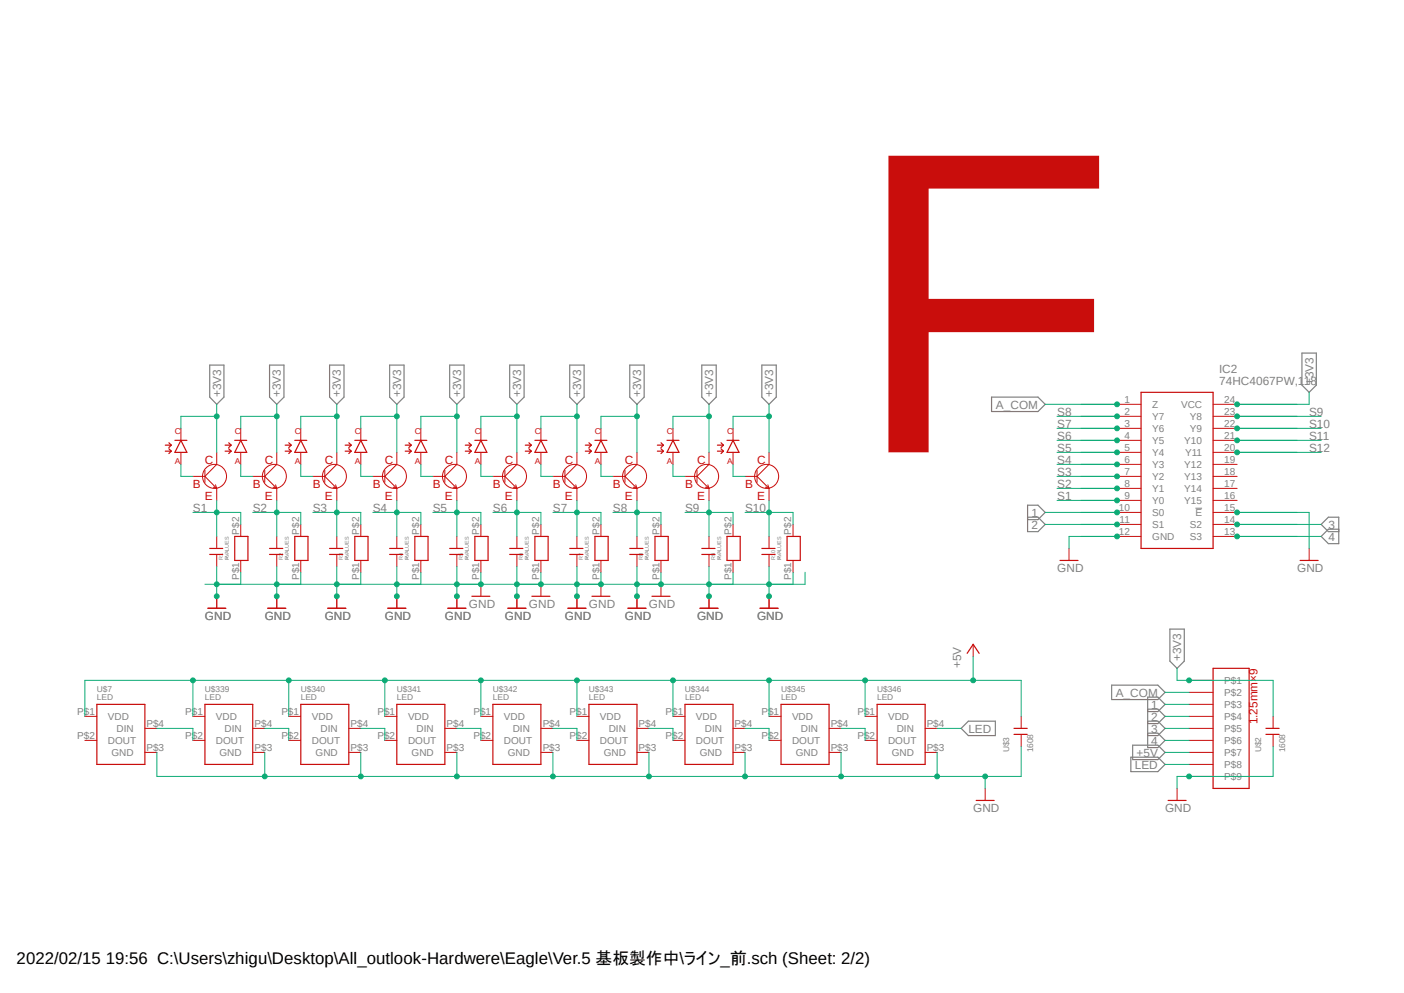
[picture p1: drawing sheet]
<svg xmlns="http://www.w3.org/2000/svg" width="297mm" height="210mm" viewBox="0 0 297 210" stroke-linecap="round" stroke-linejoin="round" font-family="sans-serif">
<defs><g id="words">
<text font-size="3.6" x="3.5" y="203.9">2022/02/15 19:56 C:\Users\zhigu\Desktop\All_outlook-Hardwere\Eagle\Ver.5 基板製作中\ライン_前.sch (Sheet: 2/2)</text>
<g font-size="2.5" fill="#808080">
<text x="46.8" y="84" transform="rotate(-90 46.8 84)">+3V3</text>
<text x="59.4" y="84" transform="rotate(-90 59.4 84)">+3V3</text>
<text x="72.1" y="84" transform="rotate(-90 72.1 84)">+3V3</text>
<text x="84.8" y="84" transform="rotate(-90 84.8 84)">+3V3</text>
<text x="97.5" y="84" transform="rotate(-90 97.5 84)">+3V3</text>
<text x="110.2" y="84" transform="rotate(-90 110.2 84)">+3V3</text>
<text x="122.9" y="84" transform="rotate(-90 122.9 84)">+3V3</text>
<text x="135.6" y="84" transform="rotate(-90 135.6 84)">+3V3</text>
<text x="150.9" y="84" transform="rotate(-90 150.9 84)">+3V3</text>
<text x="163.6" y="84" transform="rotate(-90 163.6 84)">+3V3</text>
<text x="257.9" y="81.3">74HC4067PW,118</text>
<text x="257.9" y="78.8">IC2</text>
<text x="277.8" y="81.5" transform="rotate(-90 277.8 81.5)">+3V3</text>
<text x="210.7" y="86.4">A_COM</text>
<text x="223.7" y="88.1">S8</text>
<text x="276.9" y="88.1">S9</text>
<text x="223.7" y="95.7">S5</text>
<text x="223.7" y="93.1">S6</text>
<text x="223.7" y="90.6">S7</text>
<text x="276.9" y="90.6">S10</text>
<text x="276.9" y="93.1">S11</text>
<text x="276.9" y="95.7">S12</text>
<text x="223.7" y="100.8">S3</text>
<text x="223.7" y="98.2">S4</text>
<text x="223.7" y="105.8">S1</text>
<text x="223.7" y="103.3">S2</text>
<text x="40.8" y="108.4">S1</text>
<text x="53.5" y="108.4">S2</text>
<text x="66.2" y="108.4">S3</text>
<text x="78.9" y="108.4">S4</text>
<text x="91.6" y="108.4">S5</text>
<text x="104.3" y="108.4">S6</text>
<text x="117" y="108.4">S7</text>
<text x="129.7" y="108.4">S8</text>
<text x="144.9" y="108.4">S9</text>
<text x="157.6" y="108.4">S10</text>
<text x="218.2" y="109.3">1</text>
<text x="218.2" y="111.8">2</text>
<text x="281" y="111.8">3</text>
<text x="281" y="114.3">4</text>
<text x="223.7" y="121.1">GND</text>
<text x="274.4" y="121.1">GND</text>
<text x="43.4" y="131.2">GND</text>
<text x="56" y="131.2">GND</text>
<text x="68.7" y="131.2">GND</text>
<text x="81.4" y="131.2">GND</text>
<text x="94.1" y="131.2">GND</text>
<text x="99.2" y="128.7">GND</text>
<text x="106.8" y="131.2">GND</text>
<text x="111.9" y="128.7">GND</text>
<text x="119.5" y="131.2">GND</text>
<text x="124.6" y="128.7">GND</text>
<text x="132.2" y="131.2">GND</text>
<text x="137.3" y="128.7">GND</text>
<text x="147.4" y="131.2">GND</text>
<text x="160.1" y="131.2">GND</text>
<text x="203.3" y="141.4" transform="rotate(-90 203.3 141.4)">+5V</text>
<text x="249.9" y="139.8" transform="rotate(-90 249.9 139.8)">+3V3</text>
<text x="236.1" y="147.3">A_COM</text>
<text x="243.5" y="149.9">1</text>
<text x="204.9" y="154.9">LED</text>
<text x="243.5" y="152.4">2</text>
<text x="243.5" y="154.9">3</text>
<text x="240.5" y="160">+5V</text>
<text x="243.5" y="157.5">4</text>
<text x="240.1" y="162.6">LED</text>
<text x="205.9" y="171.8">GND</text>
<text x="246.5" y="171.8">GND</text>
</g>
<g font-size="2.5" fill="#c90d0c">
<text x="43.4" y="98.2">C</text>
<text x="56" y="98.2">C</text>
<text x="68.7" y="98.2">C</text>
<text x="81.4" y="98.2">C</text>
<text x="94.1" y="98.2">C</text>
<text x="106.8" y="98.2">C</text>
<text x="119.5" y="98.2">C</text>
<text x="132.2" y="98.2">C</text>
<text x="147.4" y="98.2">C</text>
<text x="160.1" y="98.2">C</text>
<text x="40.8" y="103.3">B</text>
<text x="43.4" y="105.8">E</text>
<text x="53.5" y="103.3">B</text>
<text x="56" y="105.8">E</text>
<text x="66.2" y="103.3">B</text>
<text x="68.7" y="105.8">E</text>
<text x="78.9" y="103.3">B</text>
<text x="81.4" y="105.8">E</text>
<text x="91.6" y="103.3">B</text>
<text x="94.1" y="105.8">E</text>
<text x="104.3" y="103.3">B</text>
<text x="106.8" y="105.8">E</text>
<text x="117" y="103.3">B</text>
<text x="119.5" y="105.8">E</text>
<text x="129.7" y="103.3">B</text>
<text x="132.2" y="105.8">E</text>
<text x="144.9" y="103.3">B</text>
<text x="147.4" y="105.8">E</text>
<text x="157.6" y="103.3">B</text>
<text x="160.1" y="105.8">E</text>
<text x="266" y="153.2" transform="rotate(-90 266 153.2)">1.25mm×9</text>
</g>
<g font-size="2.1" fill="#808080">
<text x="237.9" y="85.1">1</text>
<text x="237.9" y="87.7">2</text>
<text x="243.8" y="86.3">Z</text>
<text x="243.8" y="88.8">Y7</text>
<text x="249.9" y="86.3">VCC</text>
<text x="251.7" y="88.8">Y8</text>
<text x="259" y="85.1">24</text>
<text x="259" y="87.7">23</text>
<text x="237.9" y="90.2">3</text>
<text x="237.9" y="92.8">4</text>
<text x="237.9" y="95.3">5</text>
<text x="243.8" y="91.4">Y6</text>
<text x="243.8" y="93.9">Y5</text>
<text x="250.5" y="93.9">Y10</text>
<text x="251.7" y="91.4">Y9</text>
<text x="259" y="90.2">22</text>
<text x="259" y="92.8">21</text>
<text x="259" y="95.3">20</text>
<text x="237.9" y="97.8">6</text>
<text x="237.9" y="100.4">7</text>
<text x="243.8" y="96.4">Y4</text>
<text x="243.8" y="99">Y3</text>
<text x="243.8" y="101.5">Y2</text>
<text x="250.5" y="99">Y12</text>
<text x="250.5" y="101.5">Y13</text>
<text x="250.7" y="96.4">Y11</text>
<text x="259" y="97.8">19</text>
<text x="259" y="100.4">18</text>
<text x="236.7" y="108">10</text>
<text x="237.9" y="102.9">8</text>
<text x="237.9" y="105.5">9</text>
<text x="243.8" y="104.1">Y1</text>
<text x="243.8" y="106.6">Y0</text>
<text x="250.5" y="104.1">Y14</text>
<text x="250.5" y="106.6">Y15</text>
<text x="259" y="102.9">17</text>
<text x="259" y="105.5">16</text>
<text x="259" y="108">15</text>
<text x="50.6" y="113.1" transform="rotate(-90 50.6 113.1)">P$2</text>
<text x="63.3" y="113.1" transform="rotate(-90 63.3 113.1)">P$2</text>
<text x="76" y="113.1" transform="rotate(-90 76 113.1)">P$2</text>
<text x="88.7" y="113.1" transform="rotate(-90 88.7 113.1)">P$2</text>
<text x="101.4" y="113.1" transform="rotate(-90 101.4 113.1)">P$2</text>
<text x="114.1" y="113.1" transform="rotate(-90 114.1 113.1)">P$2</text>
<text x="126.8" y="113.1" transform="rotate(-90 126.8 113.1)">P$2</text>
<text x="139.5" y="113.1" transform="rotate(-90 139.5 113.1)">P$2</text>
<text x="154.7" y="113.1" transform="rotate(-90 154.7 113.1)">P$2</text>
<text x="167.4" y="113.1" transform="rotate(-90 167.4 113.1)">P$2</text>
<text x="236.7" y="113.1">12</text>
<text x="236.9" y="110.5">11</text>
<text x="243.8" y="109.1">S0</text>
<text x="243.8" y="111.7">S1</text>
<text x="251.7" y="111.7">S2</text>
<text x="252.9" y="109.1">E</text>
<text x="259" y="110.5">14</text>
<text x="259" y="113.1">13</text>
<text x="243.8" y="114.2">GND</text>
<text x="251.7" y="114.2">S3</text>
<text x="50.6" y="122.6" transform="rotate(-90 50.6 122.6)">P$1</text>
<text x="63.3" y="122.6" transform="rotate(-90 63.3 122.6)">P$1</text>
<text x="76" y="122.6" transform="rotate(-90 76 122.6)">P$1</text>
<text x="88.7" y="122.6" transform="rotate(-90 88.7 122.6)">P$1</text>
<text x="101.4" y="122.6" transform="rotate(-90 101.4 122.6)">P$1</text>
<text x="114.1" y="122.6" transform="rotate(-90 114.1 122.6)">P$1</text>
<text x="126.8" y="122.6" transform="rotate(-90 126.8 122.6)">P$1</text>
<text x="139.5" y="122.6" transform="rotate(-90 139.5 122.6)">P$1</text>
<text x="154.7" y="122.6" transform="rotate(-90 154.7 122.6)">P$1</text>
<text x="167.4" y="122.6" transform="rotate(-90 167.4 122.6)">P$1</text>
<text x="259" y="144.7">P$1</text>
<text x="259" y="147.2">P$2</text>
<text x="259" y="149.7">P$3</text>
<text x="16.3" y="151.2">P$1</text>
<text x="22.8" y="152.3">VDD</text>
<text x="24.6" y="154.8">DIN</text>
<text x="31" y="153.7">P$4</text>
<text x="39.2" y="151.2">P$1</text>
<text x="45.7" y="152.3">VDD</text>
<text x="47.5" y="154.8">DIN</text>
<text x="53.8" y="153.7">P$4</text>
<text x="59.5" y="151.2">P$1</text>
<text x="66" y="152.3">VDD</text>
<text x="67.8" y="154.8">DIN</text>
<text x="74.2" y="153.7">P$4</text>
<text x="79.8" y="151.2">P$1</text>
<text x="86.3" y="152.3">VDD</text>
<text x="88.1" y="154.8">DIN</text>
<text x="94.5" y="153.7">P$4</text>
<text x="100.2" y="151.2">P$1</text>
<text x="106.6" y="152.3">VDD</text>
<text x="108.5" y="154.8">DIN</text>
<text x="114.8" y="153.7">P$4</text>
<text x="120.5" y="151.2">P$1</text>
<text x="126.9" y="152.3">VDD</text>
<text x="128.8" y="154.8">DIN</text>
<text x="135.1" y="153.7">P$4</text>
<text x="140.8" y="151.2">P$1</text>
<text x="147.2" y="152.3">VDD</text>
<text x="149.1" y="154.8">DIN</text>
<text x="155.4" y="153.7">P$4</text>
<text x="161.1" y="151.2">P$1</text>
<text x="167.6" y="152.3">VDD</text>
<text x="169.4" y="154.8">DIN</text>
<text x="175.7" y="153.7">P$4</text>
<text x="181.4" y="151.2">P$1</text>
<text x="187.9" y="152.3">VDD</text>
<text x="189.7" y="154.8">DIN</text>
<text x="196" y="153.7">P$4</text>
<text x="259" y="152.3">P$4</text>
<text x="259" y="154.8">P$5</text>
<text x="16.3" y="156.3">P$2</text>
<text x="22.8" y="157.4">DOUT</text>
<text x="23.6" y="159.9">GND</text>
<text x="31" y="158.8">P$3</text>
<text x="39.2" y="156.3">P$2</text>
<text x="45.7" y="157.4">DOUT</text>
<text x="46.4" y="159.9">GND</text>
<text x="53.8" y="158.8">P$3</text>
<text x="59.5" y="156.3">P$2</text>
<text x="66" y="157.4">DOUT</text>
<text x="66.8" y="159.9">GND</text>
<text x="74.2" y="158.8">P$3</text>
<text x="79.8" y="156.3">P$2</text>
<text x="86.3" y="157.4">DOUT</text>
<text x="87.1" y="159.9">GND</text>
<text x="94.5" y="158.8">P$3</text>
<text x="100.2" y="156.3">P$2</text>
<text x="106.6" y="157.4">DOUT</text>
<text x="107.4" y="159.9">GND</text>
<text x="114.8" y="158.8">P$3</text>
<text x="120.5" y="156.3">P$2</text>
<text x="126.9" y="157.4">DOUT</text>
<text x="127.7" y="159.9">GND</text>
<text x="135.1" y="158.8">P$3</text>
<text x="140.8" y="156.3">P$2</text>
<text x="147.2" y="157.4">DOUT</text>
<text x="148" y="159.9">GND</text>
<text x="155.4" y="158.8">P$3</text>
<text x="161.1" y="156.3">P$2</text>
<text x="167.6" y="157.4">DOUT</text>
<text x="168.4" y="159.9">GND</text>
<text x="175.7" y="158.8">P$3</text>
<text x="181.4" y="156.3">P$2</text>
<text x="187.9" y="157.4">DOUT</text>
<text x="188.6" y="159.9">GND</text>
<text x="196" y="158.8">P$3</text>
<text x="259" y="157.4">P$6</text>
<text x="259" y="159.9">P$7</text>
<text x="259" y="162.4">P$8</text>
<text x="259" y="165">P$9</text>
</g>
<g font-size="1.8" fill="#c90d0c">
<text x="37" y="91.9">C</text>
<text x="49.7" y="91.9">C</text>
<text x="62.4" y="91.9">C</text>
<text x="75.1" y="91.9">C</text>
<text x="87.8" y="91.9">C</text>
<text x="100.5" y="91.9">C</text>
<text x="113.2" y="91.9">C</text>
<text x="125.9" y="91.9">C</text>
<text x="141.1" y="91.9">C</text>
<text x="153.8" y="91.9">C</text>
<text x="37" y="98.2">A</text>
<text x="49.7" y="98.2">A</text>
<text x="62.4" y="98.2">A</text>
<text x="75.1" y="98.2">A</text>
<text x="87.8" y="98.2">A</text>
<text x="100.5" y="98.2">A</text>
<text x="113.2" y="98.2">A</text>
<text x="125.9" y="98.2">A</text>
<text x="141.1" y="98.2">A</text>
<text x="153.8" y="98.2">A</text>
</g>
<g font-size="1.8" fill="#808080">
<text x="20.5" y="148">LED</text>
<text x="20.5" y="146.4">U$7</text>
<text x="43.3" y="148">LED</text>
<text x="43.3" y="146.4">U$339</text>
<text x="63.6" y="148">LED</text>
<text x="63.6" y="146.4">U$340</text>
<text x="83.9" y="146.4">U$341</text>
<text x="84" y="148">LED</text>
<text x="104.3" y="146.4">U$342</text>
<text x="104.3" y="148">LED</text>
<text x="124.6" y="146.4">U$343</text>
<text x="124.6" y="148">LED</text>
<text x="144.9" y="146.4">U$344</text>
<text x="144.9" y="148">LED</text>
<text x="165.2" y="146.4">U$345</text>
<text x="165.2" y="148">LED</text>
<text x="185.5" y="146.4">U$346</text>
<text x="185.6" y="148">LED</text>
<text x="213.5" y="159.1" transform="rotate(-90 213.5 159.1)">U$3</text>
<text x="218.6" y="159.1" transform="rotate(-90 218.6 159.1)">1608</text>
<text x="266.8" y="159.1" transform="rotate(-90 266.8 159.1)">U$2</text>
<text x="271.9" y="159.1" transform="rotate(-90 271.9 159.1)">1608</text>
</g>
<g font-size="1.1" fill="#808080">
<text x="47.2" y="118.5" transform="rotate(-90 47.2 118.5)">R1</text>
<text x="48.4" y="118.5" transform="rotate(-90 48.4 118.5)">&gt;VALUES</text>
<text x="48.4" y="118.5" transform="rotate(-90 48.4 118.5)">R</text>
<text x="59.8" y="118.5" transform="rotate(-90 59.8 118.5)">R2</text>
<text x="61.1" y="118.5" transform="rotate(-90 61.1 118.5)">&gt;VALUES</text>
<text x="61.1" y="118.5" transform="rotate(-90 61.1 118.5)">R</text>
<text x="72.5" y="118.5" transform="rotate(-90 72.5 118.5)">R3</text>
<text x="73.8" y="118.5" transform="rotate(-90 73.8 118.5)">&gt;VALUES</text>
<text x="73.8" y="118.5" transform="rotate(-90 73.8 118.5)">R</text>
<text x="85.2" y="118.5" transform="rotate(-90 85.2 118.5)">R4</text>
<text x="86.5" y="118.5" transform="rotate(-90 86.5 118.5)">&gt;VALUES</text>
<text x="86.5" y="118.5" transform="rotate(-90 86.5 118.5)">R</text>
<text x="97.9" y="118.5" transform="rotate(-90 97.9 118.5)">R5</text>
<text x="99.2" y="118.5" transform="rotate(-90 99.2 118.5)">&gt;VALUES</text>
<text x="99.2" y="118.5" transform="rotate(-90 99.2 118.5)">R</text>
<text x="110.6" y="118.5" transform="rotate(-90 110.6 118.5)">R6</text>
<text x="111.9" y="118.5" transform="rotate(-90 111.9 118.5)">&gt;VALUES</text>
<text x="111.9" y="118.5" transform="rotate(-90 111.9 118.5)">R</text>
<text x="123.3" y="118.5" transform="rotate(-90 123.3 118.5)">R7</text>
<text x="124.6" y="118.5" transform="rotate(-90 124.6 118.5)">&gt;VALUES</text>
<text x="124.6" y="118.5" transform="rotate(-90 124.6 118.5)">R</text>
<text x="136" y="118.5" transform="rotate(-90 136 118.5)">R8</text>
<text x="137.3" y="118.5" transform="rotate(-90 137.3 118.5)">&gt;VALUES</text>
<text x="137.3" y="118.5" transform="rotate(-90 137.3 118.5)">R</text>
<text x="151.3" y="118.5" transform="rotate(-90 151.3 118.5)">R9</text>
<text x="152.5" y="118.5" transform="rotate(-90 152.5 118.5)">&gt;VALUES</text>
<text x="152.5" y="118.5" transform="rotate(-90 152.5 118.5)">R</text>
<text x="164" y="118.5" transform="rotate(-90 164 118.5)">R10</text>
<text x="165.2" y="118.5" transform="rotate(-90 165.2 118.5)">&gt;VALUES</text>
<text x="165.2" y="118.5" transform="rotate(-90 165.2 118.5)">R</text>
</g>
</g></defs>
<path d="M13.5 2.8l270 169.7M283.5 2.8l-270 169.7" fill="none" stroke="#fff" stroke-width=".21"/>
<path d="M252.9 107.5h1.4" fill="none" stroke="#808080" stroke-width=".21"/>
<g fill="none" stroke="#808080" stroke-width=".25">
<path d="M44.4 77.2h3v6.8l-1.6 1.5-1.4-1.5zM57 77.2h3.1v6.8l-1.6 1.5-1.5-1.5zM69.7 77.2h3.1v6.8l-1.6 1.5-1.5-1.5zM82.4 77.2h3.1v6.8l-1.6 1.5-1.5-1.5zM95.1 77.2h3.1v6.8l-1.6 1.5-1.5-1.5zM107.8 77.2h3.1v6.8l-1.6 1.5-1.5-1.5zM120.5 77.2h3.1v6.8l-1.6 1.5-1.5-1.5zM133.2 77.2h3.1v6.8l-1.6 1.5-1.5-1.5zM148.5 77.2h3v6.8l-1.5 1.5-1.5-1.5zM161.2 77.2h3v6.8l-1.5 1.5-1.5-1.5zM275.4 74.7h3.1v6.7l-1.6 1.6-1.5-1.6zM209.8 84h9.8l1.5 1.5-1.5 1.5h-9.8z"/>
<path d="M217.4 109.4h2.2l1.5 1.5-1.5 1.5h-2.2v-5.6h2.2l1.5 1.6-1.5 1.5h-2.2M283.2 111.9h-2.2l-1.5 1.6 1.5 1.5h2.2v-5.6h-2.2l-1.5 1.5 1.5 1.5h2.2M247.5 133.1h3v6.7l-1.5 1.6-1.5-1.6zM203.3 154.1l1.6-1.6h5.7v3.1h-5.7zM235.2 144.9h9.7l1.6 1.5-1.6 1.6h-9.7zM239.6 157.6h5.3l1.6 1.5-1.6 1.6h-5.3zM242.8 150.5h2.1l1.6-1.5-1.6-1.6h-2.1v10.7h2.1l1.6-1.5-1.6-1.5h-2.1M242.8 150h2.1l1.6 1.5-1.6 1.5h-2.1M242.8 152.5h2.1l1.6 1.6-1.6 1.5h-2.1M239.2 160.1h5.7l1.6 1.6-1.6 1.5h-5.7z"/>
</g>
<path d="M187.9 32.9h44.6v7h-36v23.3h34.9v7.1h-34.9v25.4h-8.6z" fill="#c90d0c"/>
<g fill="none" stroke="#c90d0c" stroke-width=".25">
<path d="M35 94.1h1.2M35 95.4h1.2M35.7 93.6l.5 .5M35.7 94.9l.5 .5M36.2 94.1l-.5 .6M36.2 95.4l-.5 .5M37 93.1h2.5M38.3 93.1l1.2 2.6h-2.5zM47.6 94.1h1.3M47.6 95.4h1.3M48.4 93.6l.5 .5M48.4 94.9l.5 .5"/>
<path d="M48.9 94.1l-.5 .6M48.9 95.4l-.5 .5M49.7 93.1h2.5M50.9 93.1l1.3 2.6h-2.5zM60.3 94.1h1.3M60.3 95.4h1.3M61.1 93.6l.5 .5M61.1 94.9l.5 .5M61.6 94.1l-.5 .6M61.6 95.4l-.5 .5M62.4 93.1h2.5M63.6 93.1l1.3 2.6h-2.5z"/>
<path d="M73 94.1h1.3M73 95.4h1.3M73.8 93.6l.5 .5M73.8 94.9l.5 .5M74.3 94.1l-.5 .6M74.3 95.4l-.5 .5M75.1 93.1h2.5M76.3 93.1l1.3 2.6h-2.5zM85.7 94.1h1.3M85.7 95.4h1.3M86.5 93.6l.5 .5M86.5 94.9l.5 .5"/>
<path d="M87 94.1l-.5 .6M87 95.4l-.5 .5M87.8 93.1h2.5M89 93.1l1.3 2.6h-2.5zM98.4 94.1h1.3M98.4 95.4h1.3M99.2 93.6l.5 .5M99.2 94.9l.5 .5M99.7 94.1l-.5 .6M99.7 95.4l-.5 .5M100.5 93.1h2.5M101.7 93.1l1.3 2.6h-2.5z"/>
<path d="M111.1 94.1h1.3M111.1 95.4h1.3M111.9 93.6l.5 .5M111.9 94.9l.5 .5M112.4 94.1l-.5 .6M112.4 95.4l-.5 .5M113.2 93.1h2.5M114.4 93.1l1.3 2.6h-2.5zM123.8 94.1h1.3M123.8 95.4h1.3M124.6 93.6l.5 .5M124.6 94.9l.5 .5"/>
<path d="M125.1 94.1l-.5 .6M125.1 95.4l-.5 .5M125.9 93.1h2.5M127.1 93.1l1.3 2.6h-2.5zM139.1 94.1h1.2M139.1 95.4h1.2M139.8 93.6l.5 .5M139.8 94.9l.5 .5M140.3 94.1l-.5 .6M140.3 95.4l-.5 .5M141.1 93.1h2.5M142.4 93.1l1.2 2.6h-2.5z"/>
<path d="M151.8 94.1h1.2M151.8 95.4h1.2M152.5 93.6l.5 .5M152.5 94.9l.5 .5M153 94.1l-.5 .6M153 95.4l-.5 .5M153.8 93.1h2.5M155.1 93.1l1.2 2.6h-2.5zM241.4 83h15.2v33h-15.2zM44.4 116h2.7M44.4 117.3h2.7M49.7 113.5h2.8v5h-2.8z"/>
<path d="M57 116h2.8M57 117.3h2.8M62.4 113.5h2.8v5h-2.8zM69.7 116h2.8M69.7 117.3h2.8M75.1 113.5h2.8v5h-2.8zM82.4 116h2.8M82.4 117.3h2.8M87.8 113.5h2.8v5h-2.8zM95.1 116h2.8M95.1 117.3h2.8M100.5 113.5h2.8v5h-2.8z"/>
<path d="M107.8 116h2.8M107.8 117.3h2.8M113.2 113.5h2.8v5h-2.8zM120.5 116h2.8M120.5 117.3h2.8M125.9 113.5h2.8v5h-2.8zM133.2 116h2.8M133.2 117.3h2.8M138.6 113.5h2.8v5h-2.8zM148.5 116h2.8M148.5 117.3h2.8M153.8 113.5h2.8v5h-2.8z"/>
<path d="M161.2 116h2.8M161.2 117.3h2.8M166.5 113.5h2.8v5h-2.8zM224.2 118.5h3.8M275 118.5h3.8M44 128.7h3.8M56.6 128.7h3.9M69.3 128.7h3.9M82 128.7h3.9M94.7 128.7h3.9M99.8 126.1h3.8M107.4 128.7h3.9"/>
<path d="M112.5 126.1h3.8M120.1 128.7h3.9M125.2 126.1h3.8M132.8 128.7h3.9M137.9 126.1h3.8M148.1 128.7h3.8M160.8 128.7h3.8M204.6 138.2l1.3-1.9 1.2 1.9M20.5 149h10.1v12.7h-10.1zM43.3 149h10.2v12.7h-10.2zM63.6 149h10.2v12.7h-10.2zM83.9 149h10.2v12.7h-10.2z"/>
<path d="M104.3 149h10.1v12.7h-10.1zM124.6 149h10.1v12.7h-10.1zM144.9 149h10.2v12.7h-10.2zM165.2 149h10.2v12.7h-10.2zM185.5 149h10.2v12.7h-10.2zM214.5 155.3h2.8M214.5 154.1h2.8M256.6 141.4h7.6v25.4h-7.6zM267.8 155.3h2.8M267.8 154.1h2.8M206.5 169.3h3.8M247.1 169.3h3.8"/>
</g>
<g fill="none" stroke="#c90d0c" stroke-width=".21">
<path d="M38.3 90.6v2.5M38.3 95.7v2.5M43.3 99.5v2.5M45.8 95.7v2.5l-2.5 2.6M50.9 90.6v2.5M50.9 95.7v2.5M56 99.5v2.5M58.5 95.7v2.5l-2.5 2.6M63.6 90.6v2.5M63.6 95.7v2.5M68.7 99.5v2.5M71.2 95.7v2.5l-2.5 2.6"/>
<path d="M76.3 90.6v2.5M76.3 95.7v2.5M81.4 99.5v2.5M83.9 95.7v2.5l-2.5 2.6M89 90.6v2.5M89 95.7v2.5M94.1 99.5v2.5M96.6 95.7v2.5l-2.5 2.6M101.7 90.6v2.5M101.7 95.7v2.5M106.8 99.5v2.5M109.3 95.7v2.5l-2.5 2.6"/>
<path d="M114.4 90.6v2.5M114.4 95.7v2.5M119.5 99.5v2.5M122 95.7v2.5l-2.5 2.6M127.1 90.6v2.5M127.1 95.7v2.5M132.2 99.5v2.5M134.7 95.7v2.5l-2.5 2.6M142.4 90.6v2.5M142.4 95.7v2.5M147.4 99.5v2.5M150 95.7v2.5l-2.6 2.6"/>
<path d="M155.1 90.6v2.5M155.1 95.7v2.5M160.1 99.5v2.5M162.7 95.7v2.5l-2.6 2.6M236.3 85.5h5.1M236.3 88.1h5.1M236.3 90.6h5.1M236.3 93.1h5.1M236.3 95.7h5.1M236.3 98.2h5.1M256.6 85.5h5.1M256.6 88.1h5.1"/>
<path d="M256.6 90.6h5.1M256.6 93.1h5.1M256.6 95.7h5.1M256.6 98.2h5.1M40.8 100.8h2.5M43.3 100.8l2.5 2.5M45.1 103l.7 .3M45.6 102.5l.2 .8M45.8 103.3v2.5M45.8 113.5v2.5M45.8 117.3v2.5M50.9 110.9v2.6"/>
<path d="M50.9 118.5v2.5M53.5 100.8h2.5M56 100.8l2.5 2.5M57.8 103l.7 .3M58.3 102.5l.2 .8M58.5 103.3v2.5M58.5 113.5v2.5M58.5 117.3v2.5M63.6 110.9v2.6M63.6 118.5v2.5M66.2 100.8h2.5M68.7 100.8l2.5 2.5"/>
<path d="M70.5 103l.7 .3M71 102.5l.2 .8M71.2 103.3v2.5M71.2 113.5v2.5M71.2 117.3v2.5M76.3 110.9v2.6M76.3 118.5v2.5M78.9 100.8h2.5M81.4 100.8l2.5 2.5M83.2 103l.7 .3M83.7 102.5l.2 .8M83.9 103.3v2.5"/>
<path d="M83.9 113.5v2.5M83.9 117.3v2.5M89 110.9v2.6M89 118.5v2.5M91.6 100.8h2.5M94.1 100.8l2.5 2.5M95.9 103l.7 .3M96.4 102.5l.2 .8M96.6 103.3v2.5M96.6 113.5v2.5M96.6 117.3v2.5M101.7 110.9v2.6"/>
<path d="M101.7 118.5v2.5M104.3 100.8h2.5M106.8 100.8l2.5 2.5M108.6 103l.7 .3M109.1 102.5l.2 .8M109.3 103.3v2.5M109.3 113.5v2.5M109.3 117.3v2.5M114.4 110.9v2.6M114.4 118.5v2.5M117 100.8h2.5M119.5 100.8l2.5 2.5"/>
<path d="M121.3 103l.7 .3M121.8 102.5l.2 .8M122 103.3v2.5M122 113.5v2.5M122 117.3v2.5M127.1 110.9v2.6M127.1 118.5v2.5M129.7 100.8h2.5M132.2 100.8l2.5 2.5M134 103l.7 .3M134.5 102.5l.2 .8M134.7 103.3v2.5"/>
<path d="M134.7 113.5v2.5M134.7 117.3v2.5M139.8 110.9v2.6M139.8 118.5v2.5M144.9 100.8h2.5M147.4 100.8l2.6 2.5M149.2 103l.8 .3M149.7 102.5l.3 .8M150 103.3v2.5M150 113.5v2.5M150 117.3v2.5M155.1 110.9v2.6"/>
<path d="M155.1 118.5v2.5M157.6 100.8h2.5M160.1 100.8l2.6 2.5M161.9 103l.8 .3M162.4 102.5l.3 .8M162.7 103.3v2.5M162.7 113.5v2.5M162.7 117.3v2.5M167.8 110.9v2.6M167.8 118.5v2.5M226.1 116v2.5M236.3 100.8h5.1"/>
<path d="M236.3 103.3h5.1M236.3 105.8h5.1M236.3 108.4h5.1M236.3 110.9h5.1M236.3 113.5h5.1M256.6 100.8h5.1M256.6 103.3h5.1M256.6 105.8h5.1M256.6 108.4h5.1M256.6 110.9h5.1M256.6 113.5h5.1M276.9 116v2.5"/>
<path d="M45.8 126.1v2.6M58.5 126.1v2.6M71.2 126.1v2.6M83.9 126.1v2.6M96.6 126.1v2.6M101.7 123.6v2.5M109.3 126.1v2.6M114.4 123.6v2.5M122 126.1v2.6M127.1 123.6v2.5M134.7 126.1v2.6M139.8 123.6v2.5"/>
<path d="M150 126.1v2.6M162.7 126.1v2.6M205.9 136.3v2.5M17.9 151.5h2.6M17.9 156.6h2.6M30.6 154.1h2.6M30.6 159.1h2.6M40.8 151.5h2.5M40.8 156.6h2.5M53.5 154.1h2.5M53.5 159.1h2.5M61.1 151.5h2.5"/>
<path d="M61.1 156.6h2.5M73.8 154.1h2.5M73.8 159.1h2.5M81.4 151.5h2.5M81.4 156.6h2.5M94.1 154.1h2.5M94.1 159.1h2.5M101.7 151.5h2.6M101.7 156.6h2.6M114.4 154.1h2.6M114.4 159.1h2.6M122 151.5h2.6"/>
<path d="M122 156.6h2.6M134.7 154.1h2.6M134.7 159.1h2.6M142.4 151.5h2.5M142.4 156.6h2.5M155.1 154.1h2.5M155.1 159.1h2.5M162.7 151.5h2.5M162.7 156.6h2.5M175.4 154.1h2.5M175.4 159.1h2.5M183 151.5h2.5"/>
<path d="M183 156.6h2.5M195.7 154.1h2.5M195.7 159.1h2.5M216 151.5v2.6M216 155.3v2.6M251.5 151.5h5.1M251.5 154.1h5.1M251.5 156.6h5.1M251.5 159.1h5.1M251.5 143.9h5.1M251.5 146.4h5.1M251.5 149h5.1"/>
<path d="M269.3 151.5v2.6M269.3 155.3v2.6M208.4 166.8v2.5M249 166.8v2.5M251.5 161.7h5.1M251.5 164.2h5.1"/>
<circle cx="45.4" cy="100.8" r="2.54"/>
<circle cx="58" cy="100.8" r="2.54"/>
<circle cx="70.7" cy="100.8" r="2.54"/>
<circle cx="83.4" cy="100.8" r="2.54"/>
<circle cx="96.1" cy="100.8" r="2.54"/>
<circle cx="108.8" cy="100.8" r="2.54"/>
<circle cx="121.5" cy="100.8" r="2.54"/>
<circle cx="134.2" cy="100.8" r="2.54"/>
<circle cx="149.5" cy="100.8" r="2.54"/>
<circle cx="162.2" cy="100.8" r="2.54"/>
</g>
<path d="M177.9 159.1v5.1M198.2 159.1v5.1h-142.2" fill="none" stroke="#0dab76" stroke-width=".21"/>
<circle cx="177.9" cy="164.2" r=".51" fill="#0dab76"/>
<g fill="none" stroke="#0dab76" stroke-width=".21">
<path d="M157.6 159.1v5.1"/>
<circle cx="177.9" cy="164.2" r=".51"/>
</g>
<circle cx="157.6" cy="164.2" r=".51" fill="#0dab76"/>
<g fill="none" stroke="#0dab76" stroke-width=".21">
<path d="M137.3 159.1v5.1"/>
<circle cx="157.6" cy="164.2" r=".51"/>
</g>
<circle cx="137.3" cy="164.2" r=".51" fill="#0dab76"/>
<g fill="none" stroke="#0dab76" stroke-width=".21">
<path d="M117 159.1v5.1"/>
<circle cx="137.3" cy="164.2" r=".51"/>
</g>
<circle cx="117" cy="164.2" r=".51" fill="#0dab76"/>
<g fill="none" stroke="#0dab76" stroke-width=".21">
<path d="M96.6 159.1v5.1"/>
<circle cx="117" cy="164.2" r=".51"/>
</g>
<circle cx="96.6" cy="164.2" r=".51" fill="#0dab76"/>
<g fill="none" stroke="#0dab76" stroke-width=".21">
<path d="M76.3 159.1v5.1"/>
<circle cx="96.6" cy="164.2" r=".51"/>
</g>
<circle cx="76.3" cy="164.2" r=".51" fill="#0dab76"/>
<g fill="none" stroke="#0dab76" stroke-width=".21">
<path d="M56 159.1v5.1M198.2 164.2h10.2"/>
<circle cx="76.3" cy="164.2" r=".51"/>
</g>
<circle cx="198.2" cy="164.2" r=".51" fill="#0dab76"/>
<g fill="none" stroke="#0dab76" stroke-width=".21">
<path d="M33.2 159.1v5.1h22.8M208.4 164.2v2.6"/>
<circle cx="198.2" cy="164.2" r=".51"/>
</g>
<circle cx="56" cy="164.2" r=".51" fill="#0dab76"/>
<g fill="none" stroke="#0dab76" stroke-width=".21">
<path d="M216 157.9v6.3h-7.6"/>
<circle cx="56" cy="164.2" r=".51"/>
</g>
<circle cx="208.4" cy="164.2" r=".51" fill="#0dab76"/>
<g fill="none" stroke="#0dab76" stroke-width=".21">
<path d="M261.7 108.4h15.2v7.6"/>
<circle cx="208.4" cy="164.2" r=".51"/>
</g>
<circle cx="261.7" cy="108.4" r=".51" fill="#0dab76"/>
<g fill="none" stroke="#0dab76" stroke-width=".21">
<path d="M236.3 113.5h-10.2v2.5M261.7 108.4h12.7"/>
<circle cx="261.7" cy="108.4" r=".51"/>
</g>
<circle cx="236.3" cy="113.5" r=".51" fill="#0dab76"/>
<g fill="none" stroke="#0dab76" stroke-width=".21">
<path d="M228.7 113.5h7.6M269.3 157.9v6.3h-20.3v2.6"/>
<circle cx="236.3" cy="113.5" r=".51"/>
</g>
<circle cx="251.5" cy="164.2" r=".51" fill="#0dab76"/>
<g fill="none" stroke="#0dab76" stroke-width=".21">
<path d="M45.8 119.8v6.3M50.9 121v2.6h-5.1"/>
<circle cx="251.5" cy="164.2" r=".51"/>
</g>
<circle cx="45.8" cy="123.6" r=".51" fill="#0dab76"/>
<g fill="none" stroke="#0dab76" stroke-width=".21">
<path d="M170.3 121v2.6h-127"/>
<circle cx="45.8" cy="123.6" r=".51"/>
</g>
<circle cx="101.7" cy="123.6" r=".51" fill="#0dab76"/>
<circle cx="101.7" cy="123.6" r=".51" fill="none" stroke="#0dab76" stroke-width=".21"/>
<circle cx="114.4" cy="123.6" r=".51" fill="#0dab76"/>
<circle cx="114.4" cy="123.6" r=".51" fill="none" stroke="#0dab76" stroke-width=".21"/>
<circle cx="127.1" cy="123.6" r=".51" fill="#0dab76"/>
<circle cx="127.1" cy="123.6" r=".51" fill="none" stroke="#0dab76" stroke-width=".21"/>
<circle cx="139.8" cy="123.6" r=".51" fill="#0dab76"/>
<circle cx="139.8" cy="123.6" r=".51" fill="none" stroke="#0dab76" stroke-width=".21"/>
<circle cx="45.8" cy="126.1" r=".51" fill="#0dab76"/>
<g fill="none" stroke="#0dab76" stroke-width=".21">
<path d="M96.6 119.8v6.3M101.7 121v2.6h-5.1"/>
<circle cx="45.8" cy="126.1" r=".51"/>
</g>
<circle cx="96.6" cy="123.6" r=".51" fill="#0dab76"/>
<circle cx="96.6" cy="123.6" r=".51" fill="none" stroke="#0dab76" stroke-width=".21"/>
<circle cx="96.6" cy="126.1" r=".51" fill="#0dab76"/>
<g fill="none" stroke="#0dab76" stroke-width=".21">
<path d="M109.3 119.8v6.3M114.4 121v2.6h-5.1"/>
<circle cx="96.6" cy="126.1" r=".51"/>
</g>
<circle cx="109.3" cy="123.6" r=".51" fill="#0dab76"/>
<circle cx="109.3" cy="123.6" r=".51" fill="none" stroke="#0dab76" stroke-width=".21"/>
<circle cx="109.3" cy="126.1" r=".51" fill="#0dab76"/>
<g fill="none" stroke="#0dab76" stroke-width=".21">
<path d="M122 119.8v6.3M127.1 121v2.6h-5.1"/>
<circle cx="109.3" cy="126.1" r=".51"/>
</g>
<circle cx="122" cy="123.6" r=".51" fill="#0dab76"/>
<circle cx="122" cy="123.6" r=".51" fill="none" stroke="#0dab76" stroke-width=".21"/>
<circle cx="122" cy="126.1" r=".51" fill="#0dab76"/>
<g fill="none" stroke="#0dab76" stroke-width=".21">
<path d="M134.7 119.8v6.3M139.8 121v2.6h-5.1"/>
<circle cx="122" cy="126.1" r=".51"/>
</g>
<circle cx="134.7" cy="123.6" r=".51" fill="#0dab76"/>
<circle cx="134.7" cy="123.6" r=".51" fill="none" stroke="#0dab76" stroke-width=".21"/>
<circle cx="134.7" cy="126.1" r=".51" fill="#0dab76"/>
<g fill="none" stroke="#0dab76" stroke-width=".21">
<path d="M58.5 119.8v6.3M63.6 121v2.6h-5.1"/>
<circle cx="134.7" cy="126.1" r=".51"/>
</g>
<circle cx="58.5" cy="123.6" r=".51" fill="#0dab76"/>
<circle cx="58.5" cy="123.6" r=".51" fill="none" stroke="#0dab76" stroke-width=".21"/>
<circle cx="58.5" cy="126.1" r=".51" fill="#0dab76"/>
<g fill="none" stroke="#0dab76" stroke-width=".21">
<path d="M71.2 119.8v6.3M76.3 121v2.6h-5.1"/>
<circle cx="58.5" cy="126.1" r=".51"/>
</g>
<circle cx="71.2" cy="123.6" r=".51" fill="#0dab76"/>
<circle cx="71.2" cy="123.6" r=".51" fill="none" stroke="#0dab76" stroke-width=".21"/>
<circle cx="71.2" cy="126.1" r=".51" fill="#0dab76"/>
<g fill="none" stroke="#0dab76" stroke-width=".21">
<path d="M83.9 119.8v6.3M89 121v2.6h-5.1"/>
<circle cx="71.2" cy="126.1" r=".51"/>
</g>
<circle cx="83.9" cy="123.6" r=".51" fill="#0dab76"/>
<circle cx="83.9" cy="123.6" r=".51" fill="none" stroke="#0dab76" stroke-width=".21"/>
<circle cx="83.9" cy="126.1" r=".51" fill="#0dab76"/>
<g fill="none" stroke="#0dab76" stroke-width=".21">
<path d="M150 119.8v6.3M155.1 121v2.6h-5.1"/>
<circle cx="83.9" cy="126.1" r=".51"/>
</g>
<circle cx="150" cy="123.6" r=".51" fill="#0dab76"/>
<circle cx="150" cy="123.6" r=".51" fill="none" stroke="#0dab76" stroke-width=".21"/>
<circle cx="150" cy="126.1" r=".51" fill="#0dab76"/>
<g fill="none" stroke="#0dab76" stroke-width=".21">
<path d="M162.7 119.8v6.3M167.8 121v2.6h-5.1"/>
<circle cx="150" cy="126.1" r=".51"/>
</g>
<circle cx="162.7" cy="123.6" r=".51" fill="#0dab76"/>
<circle cx="162.7" cy="123.6" r=".51" fill="none" stroke="#0dab76" stroke-width=".21"/>
<circle cx="162.7" cy="126.1" r=".51" fill="#0dab76"/>
<g fill="none" stroke="#0dab76" stroke-width=".21">
<path d="M40.8 143.9h142.2v7.6M162.7 143.9v7.6"/>
<circle cx="162.7" cy="126.1" r=".51"/>
</g>
<circle cx="162.7" cy="143.9" r=".51" fill="#0dab76"/>
<g fill="none" stroke="#0dab76" stroke-width=".21">
<path d="M142.4 143.9v7.6"/>
<circle cx="162.7" cy="143.9" r=".51"/>
</g>
<circle cx="142.4" cy="143.9" r=".51" fill="#0dab76"/>
<g fill="none" stroke="#0dab76" stroke-width=".21">
<path d="M122 143.9v7.6"/>
<circle cx="142.4" cy="143.9" r=".51"/>
</g>
<circle cx="122" cy="143.9" r=".51" fill="#0dab76"/>
<g fill="none" stroke="#0dab76" stroke-width=".21">
<path d="M101.7 143.9v7.6"/>
<circle cx="122" cy="143.9" r=".51"/>
</g>
<circle cx="101.7" cy="143.9" r=".51" fill="#0dab76"/>
<g fill="none" stroke="#0dab76" stroke-width=".21">
<path d="M81.4 143.9v7.6"/>
<circle cx="101.7" cy="143.9" r=".51"/>
</g>
<circle cx="81.4" cy="143.9" r=".51" fill="#0dab76"/>
<g fill="none" stroke="#0dab76" stroke-width=".21">
<path d="M61.1 143.9v7.6"/>
<circle cx="81.4" cy="143.9" r=".51"/>
</g>
<circle cx="61.1" cy="143.9" r=".51" fill="#0dab76"/>
<g fill="none" stroke="#0dab76" stroke-width=".21">
<path d="M40.8 143.9v7.6M183 143.9h22.9"/>
<circle cx="61.1" cy="143.9" r=".51"/>
</g>
<circle cx="183" cy="143.9" r=".51" fill="#0dab76"/>
<g fill="none" stroke="#0dab76" stroke-width=".21">
<path d="M205.9 138.8v5.1M40.8 143.9h-22.9v7.6"/>
<circle cx="183" cy="143.9" r=".51"/>
</g>
<circle cx="40.8" cy="143.9" r=".51" fill="#0dab76"/>
<g fill="none" stroke="#0dab76" stroke-width=".21">
<path d="M205.9 143.9h10.1v7.6"/>
<circle cx="40.8" cy="143.9" r=".51"/>
</g>
<circle cx="205.9" cy="143.9" r=".51" fill="#0dab76"/>
<g fill="none" stroke="#0dab76" stroke-width=".21">
<path d="M276.9 83v2.5h-15.2M56 154.1h5.1v2.5M76.3 154.1h5.1v2.5M96.6 154.1h5.1v2.5M117 154.1h5v2.5M137.3 154.1h5.1v2.5M157.6 154.1h5.1v2.5M177.9 154.1h5.1v2.5M246.5 159.1h5"/>
<circle cx="205.9" cy="143.9" r=".51"/>
</g>
<circle cx="261.7" cy="85.5" r=".51" fill="#0dab76"/>
<g fill="none" stroke="#0dab76" stroke-width=".21">
<path d="M261.7 85.5h12.7M249 141.4v2.5h20.3v7.6"/>
<circle cx="261.7" cy="85.5" r=".51"/>
</g>
<circle cx="251.5" cy="143.9" r=".51" fill="#0dab76"/>
<g fill="none" stroke="#0dab76" stroke-width=".21">
<path d="M38.3 90.6v-2.5h7.5v7.6"/>
<circle cx="251.5" cy="143.9" r=".51"/>
</g>
<circle cx="45.8" cy="88.1" r=".51" fill="#0dab76"/>
<g fill="none" stroke="#0dab76" stroke-width=".21">
<path d="M45.8 85.5v2.6M50.9 90.6v-2.5h7.6v7.6"/>
<circle cx="45.8" cy="88.1" r=".51"/>
</g>
<circle cx="58.5" cy="88.1" r=".51" fill="#0dab76"/>
<g fill="none" stroke="#0dab76" stroke-width=".21">
<path d="M58.5 85.5v2.6M63.6 90.6v-2.5h7.6v7.6"/>
<circle cx="58.5" cy="88.1" r=".51"/>
</g>
<circle cx="71.2" cy="88.1" r=".51" fill="#0dab76"/>
<g fill="none" stroke="#0dab76" stroke-width=".21">
<path d="M71.2 85.5v2.6M76.3 90.6v-2.5h7.6v7.6"/>
<circle cx="71.2" cy="88.1" r=".51"/>
</g>
<circle cx="83.9" cy="88.1" r=".51" fill="#0dab76"/>
<g fill="none" stroke="#0dab76" stroke-width=".21">
<path d="M83.9 85.5v2.6M89 90.6v-2.5h7.6v7.6"/>
<circle cx="83.9" cy="88.1" r=".51"/>
</g>
<circle cx="96.6" cy="88.1" r=".51" fill="#0dab76"/>
<g fill="none" stroke="#0dab76" stroke-width=".21">
<path d="M96.6 85.5v2.6M101.7 90.6v-2.5h7.6v7.6"/>
<circle cx="96.6" cy="88.1" r=".51"/>
</g>
<circle cx="109.3" cy="88.1" r=".51" fill="#0dab76"/>
<g fill="none" stroke="#0dab76" stroke-width=".21">
<path d="M109.3 85.5v2.6M114.4 90.6v-2.5h7.6v7.6"/>
<circle cx="109.3" cy="88.1" r=".51"/>
</g>
<circle cx="122" cy="88.1" r=".51" fill="#0dab76"/>
<g fill="none" stroke="#0dab76" stroke-width=".21">
<path d="M122 85.5v2.6M127.1 90.6v-2.5h7.6v7.6"/>
<circle cx="122" cy="88.1" r=".51"/>
</g>
<circle cx="134.7" cy="88.1" r=".51" fill="#0dab76"/>
<g fill="none" stroke="#0dab76" stroke-width=".21">
<path d="M134.7 85.5v2.6M142.4 90.6v-2.5h7.6v7.6"/>
<circle cx="134.7" cy="88.1" r=".51"/>
</g>
<circle cx="150" cy="88.1" r=".51" fill="#0dab76"/>
<g fill="none" stroke="#0dab76" stroke-width=".21">
<path d="M150 85.5v2.6M155.1 90.6v-2.5h7.6v7.6"/>
<circle cx="150" cy="88.1" r=".51"/>
</g>
<circle cx="162.7" cy="88.1" r=".51" fill="#0dab76"/>
<g fill="none" stroke="#0dab76" stroke-width=".21">
<path d="M162.7 85.5v2.6M223.6 95.7h12.7"/>
<circle cx="162.7" cy="88.1" r=".51"/>
</g>
<circle cx="236.3" cy="95.7" r=".51" fill="#0dab76"/>
<g fill="none" stroke="#0dab76" stroke-width=".21">
<path d="M228.7 95.7h7.6M101.7 110.9v-2.5h-5.1v5.1"/>
<circle cx="236.3" cy="95.7" r=".51"/>
</g>
<circle cx="96.6" cy="108.4" r=".51" fill="#0dab76"/>
<g fill="none" stroke="#0dab76" stroke-width=".21">
<path d="M96.6 105.8v2.6h-5M223.6 105.8h12.7"/>
<circle cx="96.6" cy="108.4" r=".51"/>
</g>
<circle cx="236.3" cy="105.8" r=".51" fill="#0dab76"/>
<g fill="none" stroke="#0dab76" stroke-width=".21">
<path d="M45.8 105.8v7.7M228.7 105.8h7.6"/>
<circle cx="236.3" cy="105.8" r=".51"/>
</g>
<circle cx="45.8" cy="108.4" r=".51" fill="#0dab76"/>
<g fill="none" stroke="#0dab76" stroke-width=".21">
<path d="M40.8 108.4h10.1v2.5M223.6 103.3h12.7"/>
<circle cx="45.8" cy="108.4" r=".51"/>
</g>
<circle cx="236.3" cy="103.3" r=".51" fill="#0dab76"/>
<g fill="none" stroke="#0dab76" stroke-width=".21">
<path d="M58.5 108.4v5.1M228.7 103.3h7.6"/>
<circle cx="236.3" cy="103.3" r=".51"/>
</g>
<circle cx="58.5" cy="108.4" r=".51" fill="#0dab76"/>
<g fill="none" stroke="#0dab76" stroke-width=".21">
<path d="M53.5 108.4h10.1v2.5M58.5 105.8v2.6M223.6 100.8h12.7"/>
<circle cx="58.5" cy="108.4" r=".51"/>
</g>
<circle cx="236.3" cy="100.8" r=".51" fill="#0dab76"/>
<g fill="none" stroke="#0dab76" stroke-width=".21">
<path d="M71.2 108.4v5.1M228.7 100.8h7.6"/>
<circle cx="236.3" cy="100.8" r=".51"/>
</g>
<circle cx="71.2" cy="108.4" r=".51" fill="#0dab76"/>
<g fill="none" stroke="#0dab76" stroke-width=".21">
<path d="M223.6 98.2h12.7M66.2 108.4h10.1v2.5M71.2 105.8v2.6"/>
<circle cx="71.2" cy="108.4" r=".51"/>
</g>
<circle cx="236.3" cy="98.2" r=".51" fill="#0dab76"/>
<g fill="none" stroke="#0dab76" stroke-width=".21">
<path d="M228.7 98.2h7.6M83.9 108.4v5.1"/>
<circle cx="236.3" cy="98.2" r=".51"/>
</g>
<circle cx="83.9" cy="108.4" r=".51" fill="#0dab76"/>
<g fill="none" stroke="#0dab76" stroke-width=".21">
<path d="M223.6 93.1h12.7M78.9 108.4h10.1v2.5M83.9 105.8v2.6"/>
<circle cx="83.9" cy="108.4" r=".51"/>
</g>
<circle cx="236.3" cy="93.1" r=".51" fill="#0dab76"/>
<g fill="none" stroke="#0dab76" stroke-width=".21">
<path d="M228.7 93.1h7.6M109.3 108.4h5.1v2.5"/>
<circle cx="236.3" cy="93.1" r=".51"/>
</g>
<circle cx="109.3" cy="108.4" r=".51" fill="#0dab76"/>
<g fill="none" stroke="#0dab76" stroke-width=".21">
<path d="M223.6 90.6h12.7M104.3 108.4h5M109.3 105.8v7.7"/>
<circle cx="109.3" cy="108.4" r=".51"/>
</g>
<circle cx="236.3" cy="90.6" r=".51" fill="#0dab76"/>
<g fill="none" stroke="#0dab76" stroke-width=".21">
<path d="M228.7 90.6h7.6M122 108.4v5.1"/>
<circle cx="236.3" cy="90.6" r=".51"/>
</g>
<circle cx="122" cy="108.4" r=".51" fill="#0dab76"/>
<g fill="none" stroke="#0dab76" stroke-width=".21">
<path d="M223.6 88.1h12.7M117 108.4h10.1v2.5M122 105.8v2.6"/>
<circle cx="122" cy="108.4" r=".51"/>
</g>
<circle cx="236.3" cy="88.1" r=".51" fill="#0dab76"/>
<g fill="none" stroke="#0dab76" stroke-width=".21">
<path d="M228.7 88.1h7.6M134.7 108.4v5.1"/>
<circle cx="236.3" cy="88.1" r=".51"/>
</g>
<circle cx="134.7" cy="108.4" r=".51" fill="#0dab76"/>
<g fill="none" stroke="#0dab76" stroke-width=".21">
<path d="M261.7 88.1h17.8M129.7 108.4h10.1v2.5M134.7 105.8v2.6"/>
<circle cx="134.7" cy="108.4" r=".51"/>
</g>
<circle cx="261.7" cy="88.1" r=".51" fill="#0dab76"/>
<g fill="none" stroke="#0dab76" stroke-width=".21">
<path d="M261.7 88.1h12.7M150 108.4v5.1"/>
<circle cx="261.7" cy="88.1" r=".51"/>
</g>
<circle cx="150" cy="108.4" r=".51" fill="#0dab76"/>
<g fill="none" stroke="#0dab76" stroke-width=".21">
<path d="M221.1 85.5h15.2M144.9 108.4h10.2v2.5M150 105.8v2.6"/>
<circle cx="150" cy="108.4" r=".51"/>
</g>
<circle cx="236.3" cy="85.5" r=".51" fill="#0dab76"/>
<g fill="none" stroke="#0dab76" stroke-width=".21">
<path d="M228.7 85.5h7.6M221.1 108.4h15.2M246.5 146.4h5"/>
<circle cx="236.3" cy="85.5" r=".51"/>
</g>
<circle cx="236.3" cy="108.4" r=".51" fill="#0dab76"/>
<g fill="none" stroke="#0dab76" stroke-width=".21">
<path d="M221.1 110.9h15.2M228.7 108.4h7.6M246.5 149h5"/>
<circle cx="236.3" cy="108.4" r=".51"/>
</g>
<circle cx="236.3" cy="110.9" r=".51" fill="#0dab76"/>
<g fill="none" stroke="#0dab76" stroke-width=".21">
<path d="M228.7 110.9h7.6M261.7 113.5h17.8M246.5 151.5h5"/>
<circle cx="236.3" cy="110.9" r=".51"/>
</g>
<circle cx="261.7" cy="113.5" r=".51" fill="#0dab76"/>
<g fill="none" stroke="#0dab76" stroke-width=".21">
<path d="M261.7 113.5h12.7M261.7 110.9h17.8M246.5 156.6h5"/>
<circle cx="261.7" cy="113.5" r=".51"/>
</g>
<circle cx="261.7" cy="110.9" r=".51" fill="#0dab76"/>
<g fill="none" stroke="#0dab76" stroke-width=".21">
<path d="M261.7 90.6h17.8M261.7 110.9h12.7M33.2 154.1h7.6v2.5M198.2 154.1h5.1M246.5 154.1h5M246.5 161.7h5"/>
<circle cx="261.7" cy="110.9" r=".51"/>
</g>
<circle cx="261.7" cy="90.6" r=".51" fill="#0dab76"/>
<g fill="none" stroke="#0dab76" stroke-width=".21">
<path d="M261.7 90.6h12.7M162.7 108.4v5.1"/>
<circle cx="261.7" cy="90.6" r=".51"/>
</g>
<circle cx="162.7" cy="108.4" r=".51" fill="#0dab76"/>
<g fill="none" stroke="#0dab76" stroke-width=".21">
<path d="M261.7 93.1h17.8M157.6 108.4h10.2v2.5M162.7 105.8v2.6"/>
<circle cx="162.7" cy="108.4" r=".51"/>
</g>
<circle cx="261.7" cy="93.1" r=".51" fill="#0dab76"/>
<g fill="none" stroke="#0dab76" stroke-width=".21">
<path d="M261.7 93.1h12.7M261.7 95.7h17.8"/>
<circle cx="261.7" cy="93.1" r=".51"/>
</g>
<circle cx="261.7" cy="95.7" r=".51" fill="#0dab76"/>
<g fill="none" stroke="#0dab76" stroke-width=".21">
<path d="M38.3 98.2v2.6h2.5M50.9 98.2v2.6h2.6M63.6 98.2v2.6h2.6M76.3 98.2v2.6h2.6M89 98.2v2.6h2.6M101.7 98.2v2.6h2.6M114.4 98.2v2.6h2.6M127.1 98.2v2.6h2.6M142.4 98.2v2.6h2.5M155.1 98.2v2.6h2.5M261.7 95.7h12.7"/>
<circle cx="261.7" cy="95.7" r=".51"/>
</g>
<use href="#words"/>
</svg>
